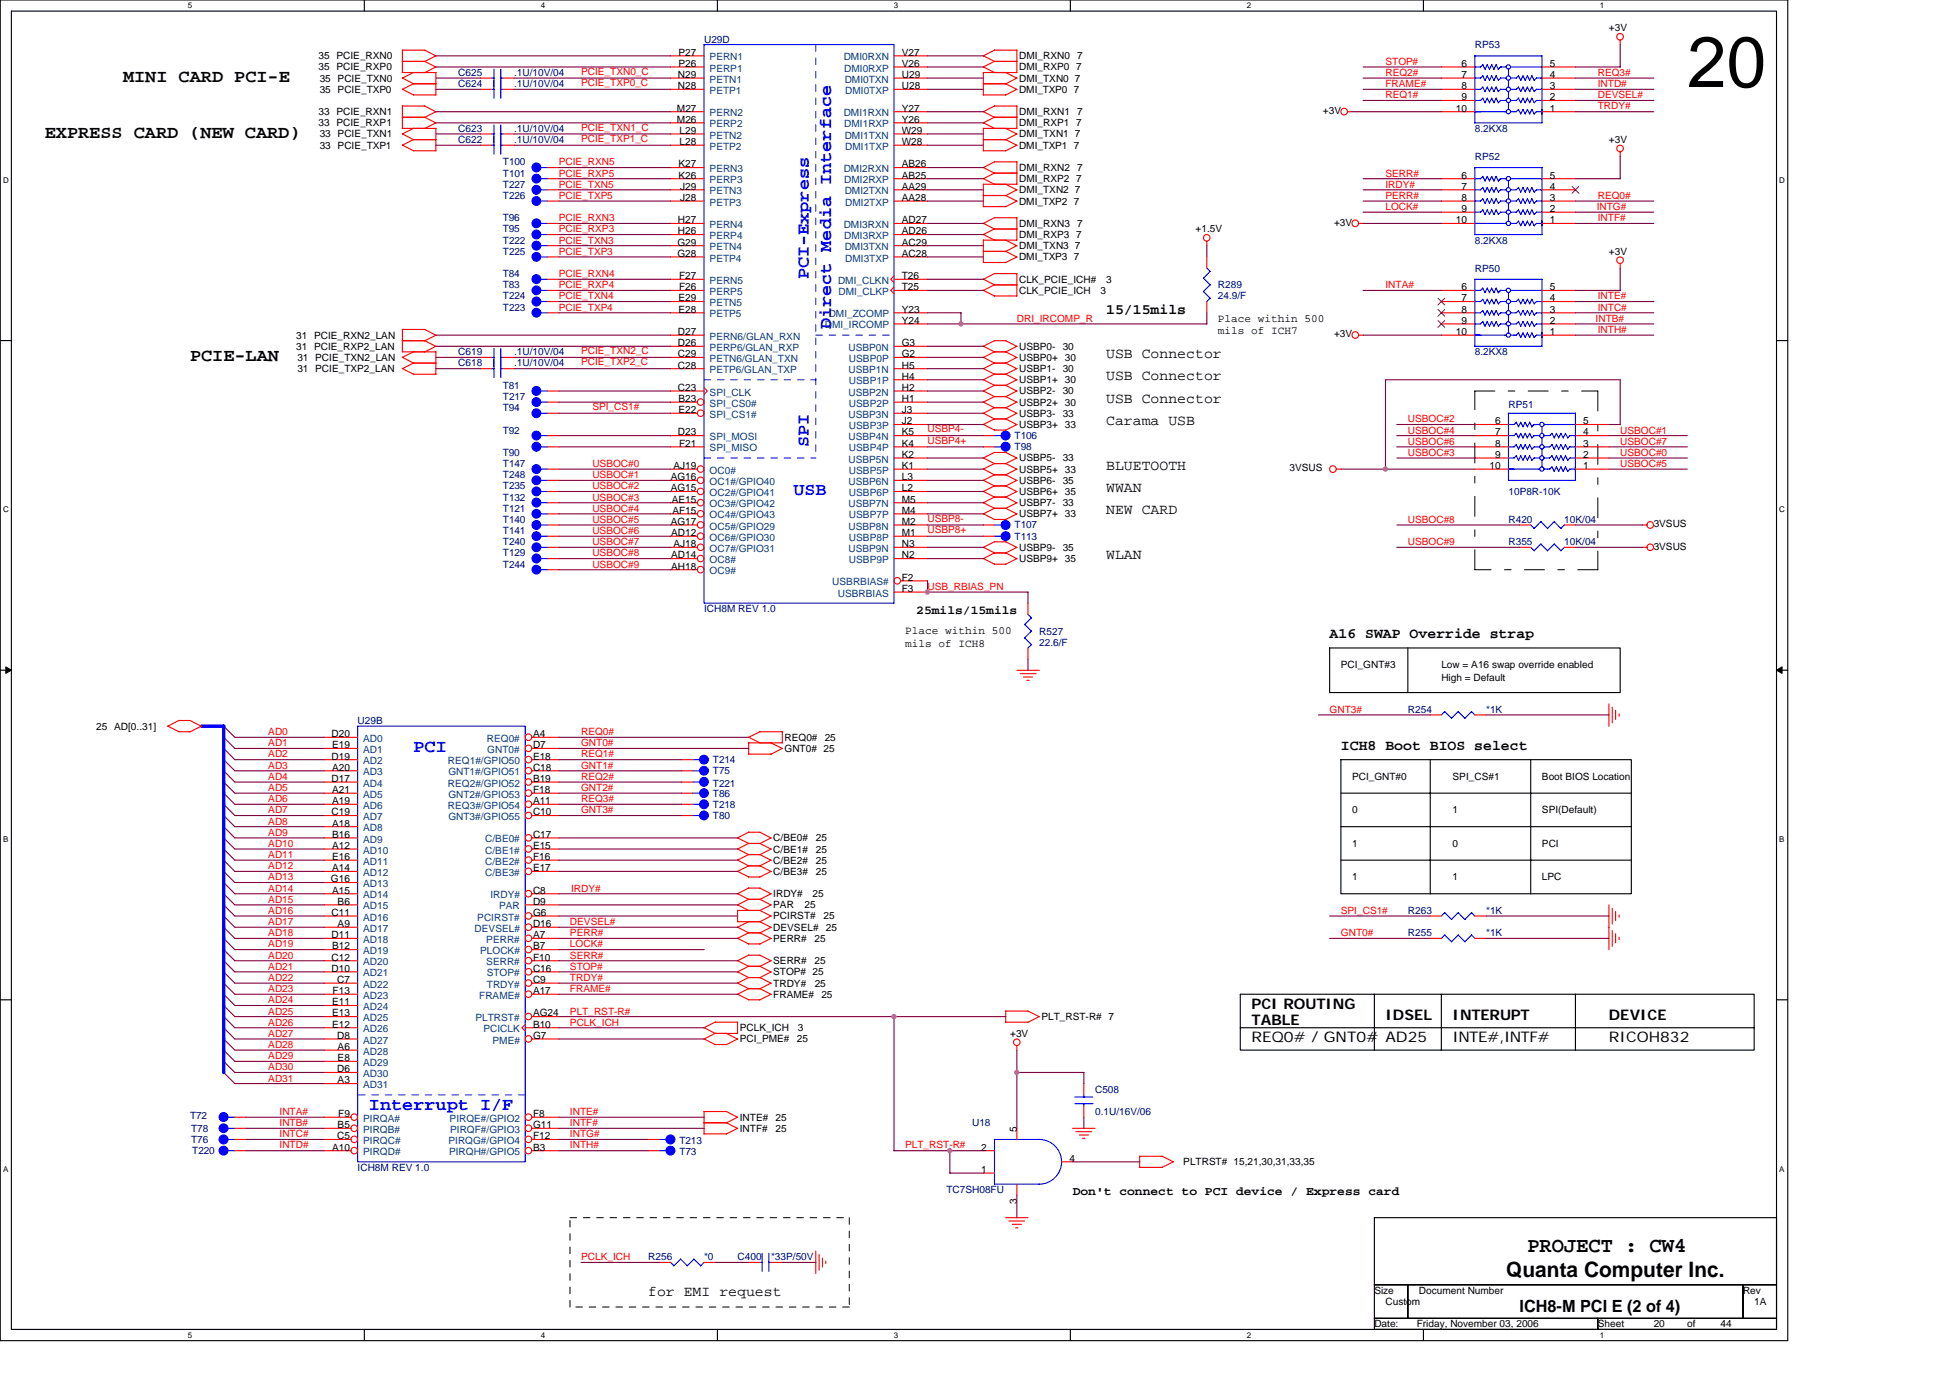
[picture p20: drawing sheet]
<svg xmlns="http://www.w3.org/2000/svg" width="297mm" height="210mm" viewBox="0 0 297 210" stroke-linecap="round" stroke-linejoin="round" font-family="sans-serif">
<defs><g id="words">
<text font-size="10.9" x="257" y="13.3">20</text>
<g font-size="3.2">
<text x="232.7" y="190.7">PROJECT : CW4</text>
<text x="229.4" y="194.5">Quanta Computer Inc.</text>
</g>
<g font-size="2.7">
<text x="18.8" y="12.5">MINI CARD PCI-E</text>
<text x="6.8" y="21">EXPRESS CARD (NEW CARD)</text>
<text x="29" y="55">PCIE-LAN</text>
</g>
<g font-size="2.7" fill="#00f">
<text x="123.2" y="42.5" transform="rotate(-90 123.2 42.5)">PCI-Express</text>
<text x="126.6" y="50.2" transform="rotate(-90 126.6 50.2)">Direct Media Interface</text>
<text x="123.2" y="68.1" transform="rotate(-90 123.2 68.1)">SPI</text>
<text x="120.9" y="75.5">USB</text>
<text x="63" y="114.6">PCI</text>
<text x="56.2" y="169.1">Interrupt I/F</text>
</g>
<text font-size="2.6" x="231.5" y="199.8">ICH8-M PCI E (2 of 4)</text>
<g font-size="2.2">
<text x="168.5" y="47.8">15/15mils</text>
<text x="168.5" y="54.5">USB Connector</text>
<text x="168.5" y="57.9">USB Connector</text>
<text x="168.5" y="64.7">Carama USB</text>
<text x="168.5" y="61.3">USB Connector</text>
<text x="168.5" y="71.5">BLUETOOTH</text>
<text x="168.5" y="75">WWAN</text>
<text x="168.5" y="78.4">NEW CARD</text>
<text x="168.5" y="85.2">WLAN</text>
<text x="202.5" y="97.2">A16 SWAP Override strap</text>
<text x="204.3" y="114.2">ICH8 Boot BIOS select</text>
<text x="190.6" y="153.7">PCI ROUTING</text>
<text x="211" y="155.4">IDSEL</text>
<text x="221.3" y="155.4">INTERUPT</text>
<text x="245.1" y="155.4">DEVICE</text>
<text x="190.6" y="156.1">TABLE</text>
<text x="190.6" y="158.8">REQ0# / GNT0#</text>
<text x="211" y="158.8">AD25</text>
<text x="221.3" y="158.8">INTE#,INTF#</text>
<text x="245.1" y="158.8">RICOH832</text>
<text x="98.7" y="197.5">for EMI request</text>
</g>
<g font-size="1.9">
<text x="139.6" y="93.5">25mils/15mils</text>
<text x="163.4" y="182">Don't connect to PCI device / Express card</text>
</g>
<g font-size="1.7">
<text x="185.5" y="49">Place within 500</text>
<text x="185.5" y="50.9">mils of ICH7</text>
<text x="137.9" y="96.6">Place within 500</text>
<text x="137.9" y="98.6">mils of ICH8</text>
</g>
<g font-size="1.5">
<text x="245.1" y="4.8">+3V</text>
<text x="48.5" y="9">35 PCIE_RXN0</text>
<text x="48.5" y="10.7">35 PCIE_RXP0</text>
<text x="103.3" y="11.9">N29</text>
<text x="103.4" y="8.5">P27</text>
<text x="103.4" y="10.2">P26</text>
<text x="137.4" y="8.5">V27</text>
<text x="137.4" y="10.2">V26</text>
<text x="137.4" y="11.9">U29</text>
<text x="155.2" y="9">DMI_RXN0</text>
<text x="155.2" y="10.7">DMI_RXP0 7</text>
<text x="164.1" y="9">7</text>
<text x="222.6" y="11.9">7</text>
<text x="222.6" y="10.2">6</text>
<text x="236.1" y="11.9">4</text>
<text x="236.1" y="10.2">5</text>
<text x="48.5" y="17.5">33 PCIE_RXN1</text>
<text x="48.7" y="12.4">35 PCIE_TXN0</text>
<text x="48.7" y="14.1">35 PCIE_TXP0</text>
<text x="103.1" y="17">M27</text>
<text x="103.3" y="13.6">N28</text>
<text x="137.4" y="13.6">U28</text>
<text x="137.4" y="17">Y27</text>
<text x="155.2" y="17.5">DMI_RXN1</text>
<text x="155.2" y="12.4">DMI_TXN0 7</text>
<text x="155.2" y="14.1">DMI_TXP0 7</text>
<text x="164.1" y="17.5">7</text>
<text x="201.5" y="17.4">+3V</text>
<text x="221.8" y="17">10</text>
<text x="222.6" y="15.3">9</text>
<text x="222.6" y="13.6">8</text>
<text x="236.1" y="17">1</text>
<text x="236.1" y="15.3">2</text>
<text x="236.1" y="13.6">3</text>
<text x="48.5" y="19.2">33 PCIE_RXP1</text>
<text x="48.7" y="20.9">33 PCIE_TXN1</text>
<text x="48.7" y="22.6">33 PCIE_TXP1</text>
<text x="103.1" y="18.7">M26</text>
<text x="103.5" y="20.4">L29</text>
<text x="103.5" y="22.1">L28</text>
<text x="137.4" y="18.7">Y26</text>
<text x="137.4" y="20.4">W29</text>
<text x="137.4" y="22.1">W28</text>
<text x="155.2" y="19.2">DMI_RXP1 7</text>
<text x="155.2" y="20.9">DMI_TXN1 7</text>
<text x="155.2" y="22.6">DMI_TXP1 7</text>
<text x="245.1" y="21.8">+3V</text>
<text x="103.4" y="25.5">K27</text>
<text x="103.4" y="27.2">K26</text>
<text x="103.6" y="28.9">J29</text>
<text x="137.4" y="25.5">AB26</text>
<text x="137.4" y="27.2">AB25</text>
<text x="137.4" y="28.9">AA29</text>
<text x="155.2" y="26">DMI_RXN2</text>
<text x="155.2" y="27.7">DMI_RXP2 7</text>
<text x="155.2" y="29.4">DMI_TXN2 7</text>
<text x="164.1" y="26">7</text>
<text x="222.6" y="28.9">7</text>
<text x="222.6" y="27.2">6</text>
<text x="236.1" y="28.9">4</text>
<text x="236.1" y="27.2">5</text>
<text x="103.3" y="34">H27</text>
<text x="103.3" y="35.7">H26</text>
<text x="103.6" y="30.6">J28</text>
<text x="137.4" y="30.6">AA28</text>
<text x="137.4" y="34">AD27</text>
<text x="137.4" y="35.7">AD26</text>
<text x="155.2" y="34.5">DMI_RXN3</text>
<text x="155.2" y="31.2">DMI_TXP2 7</text>
<text x="164.1" y="34.5">7</text>
<text x="182.1" y="35.4">+1.5V</text>
<text x="203.2" y="34.4">+3V</text>
<text x="221.8" y="34">10</text>
<text x="222.6" y="32.3">9</text>
<text x="222.6" y="30.6">8</text>
<text x="236.1" y="34">1</text>
<text x="236.1" y="32.3">2</text>
<text x="236.1" y="30.6">3</text>
<text x="103.2" y="37.4">G29</text>
<text x="103.2" y="39.1">G28</text>
<text x="137.4" y="37.4">AC29</text>
<text x="137.4" y="39.1">AC28</text>
<text x="155.2" y="36.3">DMI_RXP3 7</text>
<text x="155.2" y="38">DMI_TXN3 7</text>
<text x="155.2" y="39.7">DMI_TXP3 7</text>
<text x="245.1" y="38.8">+3V</text>
<text x="103.4" y="45.9">E29</text>
<text x="103.4" y="47.6">E28</text>
<text x="103.4" y="42.5">F27</text>
<text x="103.4" y="44.2">F26</text>
<text x="137.4" y="42.5">T26</text>
<text x="137.4" y="44.2">T25</text>
<text x="137.4" y="47.6">Y23</text>
<text x="155.2" y="43.1">CLK_PCIE_ICH#</text>
<text x="155.2" y="44.8">CLK_PCIE_ICH</text>
<text x="167.7" y="44.8">3</text>
<text x="168.5" y="43.1">3</text>
<text x="222.6" y="47.6">8</text>
<text x="222.6" y="45.9">7</text>
<text x="222.6" y="44.2">6</text>
<text x="236.1" y="47.6">3</text>
<text x="236.1" y="45.9">4</text>
<text x="236.1" y="44.2">5</text>
<text x="45.1" y="51.6">31 PCIE_RXN2_LAN</text>
<text x="45.1" y="53.3">31 PCIE_RXP2_LAN</text>
<text x="103.3" y="51">D27</text>
<text x="103.3" y="52.7">D26</text>
<text x="137.4" y="49.3">Y24</text>
<text x="137.4" y="52.7">G3</text>
<text x="155.2" y="53.3">USBP0-</text>
<text x="161.9" y="53.3">30</text>
<text x="203.2" y="51.4">+3V</text>
<text x="221.8" y="51">10</text>
<text x="222.6" y="49.3">9</text>
<text x="236.1" y="51">1</text>
<text x="236.1" y="49.3">2</text>
<text x="45.3" y="56.7">31 PCIE_TXP2_LAN</text>
<text x="45.3" y="55">31 PCIE_TXN2_LAN</text>
<text x="103.3" y="54.4">C29</text>
<text x="103.3" y="56.1">C28</text>
<text x="103.3" y="59.5">C23</text>
<text x="137.4" y="54.4">G2</text>
<text x="137.4" y="56.1">H5</text>
<text x="137.4" y="57.8">H4</text>
<text x="137.4" y="59.5">H2</text>
<text x="155.2" y="56.7">USBP1-</text>
<text x="155.2" y="55">USBP0+ 30</text>
<text x="155.2" y="58.4">USBP1+ 30</text>
<text x="161.9" y="56.7">30</text>
<text x="103.4" y="61.2">B23</text>
<text x="103.4" y="62.9">E22</text>
<text x="137.4" y="61.2">H1</text>
<text x="137.4" y="62.9">J3</text>
<text x="137.4" y="64.6">J2</text>
<text x="155.2" y="60.1">USBP2-</text>
<text x="155.2" y="61.8">USBP2+ 30</text>
<text x="155.2" y="63.5">USBP3-</text>
<text x="155.2" y="65.2">USBP3+ 33</text>
<text x="161.9" y="60.1">30</text>
<text x="161.9" y="63.5">33</text>
<text x="227.7" y="64.6">6</text>
<text x="241.2" y="64.6">5</text>
<text x="102.6" y="71.4">AJ19</text>
<text x="103.3" y="66.3">D23</text>
<text x="103.4" y="68.1">F21</text>
<text x="137.4" y="66.3">K5</text>
<text x="137.4" y="68.1">K4</text>
<text x="137.4" y="69.7">K2</text>
<text x="137.4" y="71.4">K1</text>
<text x="155.2" y="70.3">USBP5-</text>
<text x="155.2" y="72">USBP5+ 33</text>
<text x="161.9" y="70.3">33</text>
<text x="196.4" y="71.8">3VSUS</text>
<text x="226.9" y="71.4">10</text>
<text x="227.7" y="69.7">9</text>
<text x="227.7" y="68.1">8</text>
<text x="227.7" y="66.3">7</text>
<text x="241.2" y="71.4">1</text>
<text x="241.2" y="69.7">2</text>
<text x="241.2" y="68.1">3</text>
<text x="241.2" y="66.3">4</text>
<text x="102.2" y="73.2">AG16</text>
<text x="102.2" y="74.8">AG15</text>
<text x="102.3" y="76.6">AE15</text>
<text x="137.4" y="73.2">L3</text>
<text x="137.4" y="74.8">L2</text>
<text x="137.4" y="76.6">M5</text>
<text x="155.2" y="73.7">USBP6-</text>
<text x="155.2" y="77.1">USBP7-</text>
<text x="155.2" y="75.4">USBP6+ 35</text>
<text x="161.9" y="73.7">35</text>
<text x="161.9" y="77.1">33</text>
<text x="102.2" y="79.9">AG17</text>
<text x="102.3" y="81.7">AD12</text>
<text x="102.4" y="78.3">AF15</text>
<text x="102.6" y="83.4">AJ18</text>
<text x="137.4" y="78.3">M4</text>
<text x="137.4" y="81.7">M1</text>
<text x="137.4" y="79.9">M2</text>
<text x="137.4" y="83.4">N3</text>
<text x="155.2" y="78.8">USBP7+ 33</text>
<text x="155.2" y="83.9">USBP9-</text>
<text x="161.9" y="83.9">35</text>
<text x="251.9" y="83.7">3VSUS</text>
<text x="251.9" y="80.3">3VSUS</text>
<text x="102.3" y="85.1">AD14</text>
<text x="102.3" y="86.8">AH18</text>
<text x="137.4" y="88.5">F2</text>
<text x="137.4" y="85.1">N2</text>
<text x="155.2" y="85.6">USBP9+ 35</text>
<text x="137.4" y="90.2">F3</text>
<text x="204.3" y="101.8">PCI_GNT#3</text>
<text x="219.6" y="101.8">Low = A16 swap override enabled</text>
<text x="219.6" y="103.8">High = Default</text>
<text x="14.7" y="111.1">25 AD[0..31]</text>
<text x="50.5" y="112.3">D20</text>
<text x="50.6" y="114">E19</text>
<text x="81.2" y="112.3">A4</text>
<text x="81.2" y="114">D7</text>
<text x="119.5" y="112.8">REQ0#</text>
<text x="125.6" y="112.8">25</text>
<text x="50.5" y="115.7">D19</text>
<text x="50.5" y="119.1">D17</text>
<text x="50.6" y="117.4">A20</text>
<text x="81.2" y="115.7">E18</text>
<text x="81.2" y="117.4">C18</text>
<text x="81.2" y="119.1">B19</text>
<text x="119.5" y="114.5">GNT0# 25</text>
<text x="205.9" y="118.8">PCI_GNT#0</text>
<text x="221.3" y="118.8">SPI_CS#1</text>
<text x="234.9" y="118.8">Boot BIOS Location</text>
<text x="50.5" y="124.2">C19</text>
<text x="50.6" y="120.8">A21</text>
<text x="50.6" y="122.5">A19</text>
<text x="50.6" y="125.9">A18</text>
<text x="81.2" y="120.8">F18</text>
<text x="81.2" y="122.5">A11</text>
<text x="81.2" y="124.2">C10</text>
<text x="205.9" y="123.9">0</text>
<text x="221.3" y="123.9">1</text>
<text x="234.9" y="123.9">SPI(Default)</text>
<text x="50.6" y="127.6">B16</text>
<text x="50.6" y="129.3">A12</text>
<text x="50.6" y="131">E16</text>
<text x="81.2" y="127.6">C17</text>
<text x="81.2" y="129.3">E15</text>
<text x="81.2" y="131">F16</text>
<text x="117.8" y="128.1">C/BE0#</text>
<text x="117.8" y="129.9">C/BE1#</text>
<text x="117.8" y="131.6">C/BE2#</text>
<text x="124.3" y="128.1">25</text>
<text x="124.3" y="129.9">25</text>
<text x="124.3" y="131.6">25</text>
<text x="205.9" y="129">1</text>
<text x="221.3" y="129">0</text>
<text x="234.9" y="129">PCI</text>
<text x="50.4" y="134.4">G16</text>
<text x="50.6" y="132.7">A14</text>
<text x="50.6" y="136.1">A15</text>
<text x="51.4" y="137.8">B6</text>
<text x="81.2" y="132.7">E17</text>
<text x="81.2" y="136.1">C8</text>
<text x="81.2" y="137.8">D9</text>
<text x="117.8" y="133.3">C/BE3#</text>
<text x="117.8" y="136.7">IRDY#</text>
<text x="123.8" y="136.7">25</text>
<text x="124.3" y="133.3">25</text>
<text x="205.9" y="134.1">1</text>
<text x="221.3" y="134.1">1</text>
<text x="234.9" y="134.1">LPC</text>
<text x="50.5" y="139.5">C11</text>
<text x="50.5" y="142.9">D11</text>
<text x="51.4" y="141.2">A9</text>
<text x="81.2" y="139.5">G6</text>
<text x="81.2" y="141.2">D16</text>
<text x="81.2" y="142.9">A7</text>
<text x="117.8" y="138.4">PAR</text>
<text x="117.8" y="140.1">PCIRST#</text>
<text x="117.8" y="141.8">DEVSEL#</text>
<text x="117.8" y="143.5">PERR#</text>
<text x="122.6" y="138.4">25</text>
<text x="124.1" y="143.5">25</text>
<text x="125.5" y="140.1">25</text>
<text x="125.8" y="141.8">25</text>
<text x="50.5" y="146.3">C12</text>
<text x="50.5" y="148">D10</text>
<text x="50.6" y="144.6">B12</text>
<text x="51.3" y="149.7">C7</text>
<text x="81.2" y="144.6">B7</text>
<text x="81.2" y="146.3">F10</text>
<text x="81.2" y="148">C16</text>
<text x="81.2" y="149.7">C9</text>
<text x="117.8" y="146.9">SERR#</text>
<text x="117.8" y="148.6">STOP# 25</text>
<text x="124.1" y="146.9">25</text>
<text x="50.6" y="153.1">E11</text>
<text x="50.6" y="154.8">E13</text>
<text x="50.7" y="151.4">F13</text>
<text x="81.2" y="151.4">A17</text>
<text x="81.2" y="154.8">AG24</text>
<text x="117.8" y="150.3">TRDY#</text>
<text x="117.8" y="152">FRAME#</text>
<text x="124.1" y="150.3">25</text>
<text x="125.1" y="152">25</text>
<text x="158.6" y="155.4">PLT_RST-R# 7</text>
<text x="50.6" y="156.5">E12</text>
<text x="51.3" y="158.2">D8</text>
<text x="51.4" y="159.9">A6</text>
<text x="51.4" y="161.6">E8</text>
<text x="81.2" y="156.5">B10</text>
<text x="81.2" y="158.2">G7</text>
<text x="112.7" y="158.8">PCI_PME#</text>
<text x="112.7" y="157.1">PCLK_ICH</text>
<text x="121.4" y="158.8">25</text>
<text x="121.5" y="157.1">3</text>
<text x="153.9" y="157.9">+3V</text>
<text x="51.3" y="163.3">D6</text>
<text x="51.4" y="165">A3</text>
<text x="51.3" y="173.5">C5</text>
<text x="51.4" y="171.9">B5</text>
<text x="51.5" y="170.2">F9</text>
<text x="81.2" y="173.5">F12</text>
<text x="81.2" y="171.9">G11</text>
<text x="81.2" y="170.2">F8</text>
<text x="112.7" y="170.7">INTE#</text>
<text x="112.7" y="172.4">INTF#</text>
<text x="118.1" y="170.7">25</text>
<text x="118.1" y="172.4">25</text>
<text x="154.9" y="172.4" transform="rotate(-90 154.9 172.4)">5</text>
<text x="50.6" y="175.3">A10</text>
<text x="81.2" y="175.3">B3</text>
<text x="149.5" y="175.3">2</text>
<text x="149.5" y="178.7">1</text>
<text x="162.9" y="177">4</text>
<text x="180.3" y="177.5">PLTRST# 15,21,30,31,33,35</text>
<text x="154.9" y="183.3" transform="rotate(-90 154.9 183.3)">3</text>
<text x="209.4" y="197.1">Size</text>
<text x="216.2" y="197.1">Document Number</text>
<text x="265.5" y="197.1">Rev</text>
<text x="209.4" y="202.2">Date:</text>
<text x="211" y="198.8">Custom</text>
<text x="215.8" y="202.2">Friday, November 03, 2006</text>
<text x="243.4" y="202.2">Sheet</text>
<text x="251.9" y="202.2">20</text>
<text x="257" y="202.2">of</text>
<text x="262.1" y="202.2">44</text>
<text x="267.2" y="198.8">1A</text>
</g>
<g font-size="1.5" fill="#000080">
<text x="69.8" y="11.6">C625</text>
<text x="78.3" y="11.6">.1U/10V/04</text>
<text x="107.2" y="6.5">U29D</text>
<text x="224.7" y="7.3">RP53</text>
<text x="69.8" y="13.3">C624</text>
<text x="78.3" y="13.3">.1U/10V/04</text>
<text x="69.8" y="20.1">C623</text>
<text x="69.8" y="21.8">C622</text>
<text x="78.3" y="20.1">.1U/10V/04</text>
<text x="78.3" y="21.8">.1U/10V/04</text>
<text x="224.7" y="20.1">8.2KX8</text>
<text x="76.6" y="28.6">T227</text>
<text x="76.6" y="25.2">T100</text>
<text x="76.6" y="26.9">T101</text>
<text x="224.7" y="24.3">RP52</text>
<text x="76.6" y="33.7">T96</text>
<text x="76.6" y="35.4">T95</text>
<text x="76.6" y="30.3">T226</text>
<text x="76.6" y="37.1">T222</text>
<text x="76.6" y="38.8">T225</text>
<text x="224.7" y="37.1">8.2KX8</text>
<text x="224.7" y="41.4">RP50</text>
<text x="76.6" y="43.9">T83</text>
<text x="76.6" y="47.3">T223</text>
<text x="76.6" y="45.6">T224</text>
<text x="76.6" y="42.2">T84</text>
<text x="185.5" y="43.9">R289</text>
<text x="185.5" y="45.6">24.9/F</text>
<text x="69.8" y="54.1">C619</text>
<text x="69.8" y="55.8">C618</text>
<text x="76.6" y="59.2">T81</text>
<text x="78.3" y="54.1">.1U/10V/04</text>
<text x="78.3" y="55.8">.1U/10V/04</text>
<text x="224.7" y="54.1">8.2KX8</text>
<text x="76.6" y="60.9">T217</text>
<text x="76.6" y="62.6">T94</text>
<text x="229.8" y="62.1">RP51</text>
<text x="76.6" y="69.4">T90</text>
<text x="76.6" y="71.1">T147</text>
<text x="76.6" y="66">T92</text>
<text x="154.6" y="66.9">T106</text>
<text x="154.6" y="68.6">T98</text>
<text x="76.6" y="74.5">T235</text>
<text x="76.6" y="72.8">T248</text>
<text x="76.6" y="78">T121</text>
<text x="76.6" y="76.2">T132</text>
<text x="229.8" y="75.4">10P8R-10K</text>
<text x="76.6" y="79.7">T140</text>
<text x="76.6" y="83.1">T240</text>
<text x="76.6" y="81.3">T141</text>
<text x="154.6" y="80.5">T107</text>
<text x="154.6" y="82.2">T113</text>
<text x="229.8" y="83.1">R355</text>
<text x="229.8" y="79.7">R420</text>
<text x="238.3" y="83.1">10K/04</text>
<text x="238.3" y="79.7">10K/04</text>
<text x="76.6" y="84.8">T129</text>
<text x="76.6" y="86.5">T244</text>
<text x="107.2" y="93.3">ICH8M REV 1.0</text>
<text x="158.3" y="96.7">R527</text>
<text x="158.3" y="98.4">22.6/F</text>
<text x="54.5" y="110.3">U29B</text>
<text x="214.5" y="108.6">R254</text>
<text x="226.4" y="108.6">*1K</text>
<text x="108.6" y="119.8">T221</text>
<text x="108.6" y="116.2">T214</text>
<text x="108.6" y="117.9">T75</text>
<text x="108.6" y="124.8">T80</text>
<text x="108.6" y="123">T218</text>
<text x="108.6" y="121.3">T86</text>
<text x="214.5" y="142.6">R255</text>
<text x="214.5" y="139.2">R263</text>
<text x="226.4" y="142.6">*1K</text>
<text x="226.4" y="139.2">*1K</text>
<text x="166.8" y="166.4">C508</text>
<text x="29" y="170.5">T72</text>
<text x="29.1" y="172.4">T78</text>
<text x="148.1" y="171.6">U18</text>
<text x="166.8" y="169.8">0.1U/16V/06</text>
<text x="29.1" y="174.1">T76</text>
<text x="29.3" y="175.8">T220</text>
<text x="54.5" y="178.4">ICH8M REV 1.0</text>
<text x="103.5" y="174.3">T213</text>
<text x="103.5" y="176">T73</text>
<text x="144.2" y="181.8">TC7SH08FU</text>
<text x="98.7" y="192">R256</text>
<text x="107.2" y="192">*0</text>
<text x="112.3" y="192">C400</text>
<text x="117.4" y="192">*33P/50V</text>
</g>
<g font-size="1.5" fill="#f00">
<text x="88.5" y="11.4">PCIE_TXN0_C</text>
<text x="211" y="9.9">STOP#</text>
<text x="211" y="11.6">REQ2#</text>
<text x="243.4" y="11.6">REQ3#</text>
<text x="88.5" y="13.1">PCIE_TXP0_C</text>
<text x="211" y="13.3">FRAME#</text>
<text x="211" y="15">REQ1#</text>
<text x="243.4" y="15">DEVSEL#</text>
<text x="243.4" y="16.7">TRDY#</text>
<text x="243.4" y="13.3">INTD#</text>
<text x="88.5" y="19.9">PCIE_TXN1_C</text>
<text x="88.5" y="21.6">PCIE_TXP1_C</text>
<text x="85.1" y="26.9">PCIE_RXP5</text>
<text x="85.1" y="28.6">PCIE_TXN5</text>
<text x="85.1" y="25.2">PCIE_RXN5</text>
<text x="211" y="28.6">IRDY#</text>
<text x="211" y="26.9">SERR#</text>
<text x="85.1" y="30.3">PCIE_TXP5</text>
<text x="85.1" y="35.4">PCIE_RXP3</text>
<text x="85.1" y="33.7">PCIE_RXN3</text>
<text x="211" y="30.3">PERR#</text>
<text x="211" y="32">LOCK#</text>
<text x="243.2" y="32">INTG#</text>
<text x="243.4" y="33.7">INTF#</text>
<text x="243.4" y="30.3">REQ0#</text>
<text x="85.1" y="37.1">PCIE_TXN3</text>
<text x="85.1" y="38.8">PCIE_TXP3</text>
<text x="85.1" y="45.6">PCIE_TXN4</text>
<text x="85.1" y="43.9">PCIE_RXP4</text>
<text x="85.1" y="42.2">PCIE_RXN4</text>
<text x="85.1" y="47.3">PCIE_TXP4</text>
<text x="211" y="43.9">INTA#</text>
<text x="243.4" y="45.6">INTE#</text>
<text x="243.4" y="47.3">INTC#</text>
<text x="88.5" y="54">PCIE_TXN2_C</text>
<text x="154.9" y="49">DRI_IRCOMP_R</text>
<text x="243.1" y="49">INTB#</text>
<text x="243.4" y="50.7">INTH#</text>
<text x="88.5" y="55.6">PCIE_TXP2_C</text>
<text x="90.2" y="62.5">SPI_CS1#</text>
<text x="141.3" y="65.9">USBP4-</text>
<text x="214.5" y="64.3">USBOC#2</text>
<text x="90.2" y="71.1">USBOC#0</text>
<text x="141.3" y="67.6">USBP4+</text>
<text x="214.5" y="66">USBOC#4</text>
<text x="214.5" y="67.7">USBOC#6</text>
<text x="214.5" y="69.4">USBOC#3</text>
<text x="246.8" y="69.4">USBOC#0</text>
<text x="246.8" y="67.7">USBOC#7</text>
<text x="246.8" y="66">USBOC#1</text>
<text x="246.8" y="71.1">USBOC#5</text>
<text x="90.2" y="76.2">USBOC#3</text>
<text x="90.2" y="74.5">USBOC#2</text>
<text x="90.2" y="78">USBOC#4</text>
<text x="90.2" y="72.8">USBOC#1</text>
<text x="90.2" y="79.7">USBOC#5</text>
<text x="90.2" y="83.1">USBOC#7</text>
<text x="90.2" y="81.3">USBOC#6</text>
<text x="141.3" y="79.5">USBP8-</text>
<text x="141.3" y="81.2">USBP8+</text>
<text x="214.5" y="79.6">USBOC#8</text>
<text x="214.5" y="83.1">USBOC#9</text>
<text x="90.2" y="84.8">USBOC#8</text>
<text x="90.2" y="86.5">USBOC#9</text>
<text x="141.3" y="89.9">USB_RBIAS_PN</text>
<text x="40.9" y="112">AD0</text>
<text x="40.9" y="113.7">AD1</text>
<text x="88.5" y="112">REQ0#</text>
<text x="88.5" y="113.7">GNT0#</text>
<text x="202.5" y="108.6">GNT3#</text>
<text x="40.9" y="115.4">AD2</text>
<text x="40.9" y="117.1">AD3</text>
<text x="40.9" y="118.8">AD4</text>
<text x="88.5" y="118.8">REQ2#</text>
<text x="88.5" y="115.4">REQ1#</text>
<text x="88.5" y="117.1">GNT1#</text>
<text x="40.9" y="120.5">AD5</text>
<text x="40.9" y="122.2">AD6</text>
<text x="40.9" y="123.9">AD7</text>
<text x="40.9" y="125.6">AD8</text>
<text x="88.5" y="122.2">REQ3#</text>
<text x="88.5" y="123.9">GNT3#</text>
<text x="88.5" y="120.5">GNT2#</text>
<text x="40.9" y="127.3">AD9</text>
<text x="40.9" y="129">AD10</text>
<text x="40.9" y="130.7">AD11</text>
<text x="40.9" y="132.4">AD12</text>
<text x="40.9" y="134.1">AD13</text>
<text x="40.9" y="135.8">AD14</text>
<text x="40.9" y="137.5">AD15</text>
<text x="87" y="135.8">IRDY#</text>
<text x="40.9" y="139.2">AD16</text>
<text x="40.9" y="140.9">AD17</text>
<text x="40.9" y="142.6">AD18</text>
<text x="86.8" y="142.6">PERR#</text>
<text x="86.8" y="140.9">DEVSEL#</text>
<text x="204.3" y="142.6">GNT0#</text>
<text x="204.3" y="139.2">SPI_CS1#</text>
<text x="40.9" y="144.3">AD19</text>
<text x="40.9" y="146">AD20</text>
<text x="40.9" y="147.7">AD21</text>
<text x="40.9" y="149.4">AD22</text>
<text x="86.8" y="146">SERR#</text>
<text x="86.8" y="149.4">TRDY#</text>
<text x="86.8" y="144.3">LOCK#</text>
<text x="86.8" y="147.7">STOP#</text>
<text x="40.9" y="151.1">AD23</text>
<text x="40.9" y="152.8">AD24</text>
<text x="40.9" y="154.5">AD25</text>
<text x="86.8" y="154.5">PLT_RST-R#</text>
<text x="86.8" y="151.1">FRAME#</text>
<text x="40.9" y="156.2">AD26</text>
<text x="40.9" y="157.9">AD27</text>
<text x="40.9" y="159.6">AD28</text>
<text x="40.9" y="161.3">AD29</text>
<text x="86.8" y="156.2">PCLK_ICH</text>
<text x="40.9" y="164.7">AD31</text>
<text x="40.9" y="163">AD30</text>
<text x="42.6" y="173.2">INTC#</text>
<text x="42.6" y="171.6">INTB#</text>
<text x="42.6" y="169.8">INTA#</text>
<text x="86.8" y="173.2">INTG#</text>
<text x="86.8" y="171.6">INTF#</text>
<text x="86.8" y="169.8">INTE#</text>
<text x="42.6" y="174.9">INTD#</text>
<text x="86.8" y="174.9">INTH#</text>
<text x="137.9" y="174.9">PLT_RST-R#</text>
<text x="88.5" y="192">PCLK_ICH</text>
</g>
<g font-size="1.5" fill="#004080">
<text x="108.1" y="9.2">PERN1</text>
<text x="108.1" y="10.9">PERP1</text>
<text x="128.5" y="9.2">DMI0RXN</text>
<text x="128.6" y="10.9">DMI0RXP</text>
<text x="108.1" y="12.6">PETN1</text>
<text x="108.1" y="14.3">PETP1</text>
<text x="108.1" y="17.7">PERN2</text>
<text x="128.5" y="17.7">DMI1RXN</text>
<text x="128.7" y="12.6">DMI0TXN</text>
<text x="128.8" y="14.3">DMI0TXP</text>
<text x="108.1" y="19.4">PERP2</text>
<text x="108.1" y="21.1">PETN2</text>
<text x="108.1" y="22.8">PETP2</text>
<text x="128.6" y="19.4">DMI1RXP</text>
<text x="128.7" y="21.1">DMI1TXN</text>
<text x="128.8" y="22.8">DMI1TXP</text>
<text x="108.1" y="26.2">PERN3</text>
<text x="108.1" y="27.9">PERP3</text>
<text x="108.1" y="29.6">PETN3</text>
<text x="128.5" y="26.2">DMI2RXN</text>
<text x="128.6" y="27.9">DMI2RXP</text>
<text x="128.7" y="29.6">DMI2TXN</text>
<text x="108.1" y="31.3">PETP3</text>
<text x="108.1" y="34.7">PERN4</text>
<text x="128.5" y="34.7">DMI3RXN</text>
<text x="128.8" y="31.3">DMI2TXP</text>
<text x="108.1" y="36.4">PERP4</text>
<text x="108.1" y="38.1">PETN4</text>
<text x="108.1" y="39.8">PETP4</text>
<text x="128.6" y="36.4">DMI3RXP</text>
<text x="128.7" y="38.1">DMI3TXN</text>
<text x="128.8" y="39.8">DMI3TXP</text>
<text x="108.1" y="43.2">PERN5</text>
<text x="108.1" y="44.9">PERP5</text>
<text x="108.1" y="46.6">PETN5</text>
<text x="127.7" y="43.2">DMI_CLKN</text>
<text x="127.7" y="44.9">DMI_CLKP</text>
<text x="108.1" y="48.3">PETP5</text>
<text x="108.1" y="51.8">PERN6/GLAN_RXN</text>
<text x="108.1" y="53.4">PERP6/GLAN_RXP</text>
<text x="125.6" y="50">DMI_IRCOMP</text>
<text x="126.2" y="48.3">DMI_ZCOMP</text>
<text x="129.2" y="53.4">USBP0N</text>
<text x="108.1" y="55.1">PETN6/GLAN_TXN</text>
<text x="108.1" y="56.9">PETP6/GLAN_TXP</text>
<text x="129.2" y="56.9">USBP1N</text>
<text x="129.3" y="55.1">USBP0P</text>
<text x="129.3" y="58.5">USBP1P</text>
<text x="108.1" y="60.3">SPI_CLK</text>
<text x="108.1" y="62">SPI_CS0#</text>
<text x="108.1" y="63.6">SPI_CS1#</text>
<text x="129.2" y="60.3">USBP2N</text>
<text x="129.2" y="63.6">USBP3N</text>
<text x="129.3" y="62">USBP2P</text>
<text x="129.3" y="65.4">USBP3P</text>
<text x="108.1" y="67.1">SPI_MOSI</text>
<text x="108.1" y="68.8">SPI_MISO</text>
<text x="129.2" y="67.1">USBP4N</text>
<text x="129.2" y="70.5">USBP5N</text>
<text x="129.3" y="68.8">USBP4P</text>
<text x="108.1" y="72.2">OC0#</text>
<text x="108.1" y="73.9">OC1#/GPIO40</text>
<text x="108.1" y="75.6">OC2#/GPIO41</text>
<text x="108.1" y="77.3">OC3#/GPIO42</text>
<text x="129.2" y="73.9">USBP6N</text>
<text x="129.2" y="77.3">USBP7N</text>
<text x="129.3" y="72.2">USBP5P</text>
<text x="129.3" y="75.6">USBP6P</text>
<text x="108.1" y="79">OC4#/GPIO43</text>
<text x="108.1" y="80.7">OC5#/GPIO29</text>
<text x="108.1" y="82.4">OC6#/GPIO30</text>
<text x="129.2" y="80.7">USBP8N</text>
<text x="129.3" y="79">USBP7P</text>
<text x="129.3" y="82.4">USBP8P</text>
<text x="108.1" y="84.1">OC7#/GPIO31</text>
<text x="108.1" y="85.8">OC8#</text>
<text x="108.1" y="87.5">OC9#</text>
<text x="126.8" y="89.2">USBRBIAS#</text>
<text x="129.2" y="84.1">USBP9N</text>
<text x="129.3" y="85.8">USBP9P</text>
<text x="127.6" y="90.9">USBRBIAS</text>
<text x="55.3" y="113">AD0</text>
<text x="74.2" y="113">REQ0#</text>
<text x="55.3" y="114.7">AD1</text>
<text x="55.3" y="116.4">AD2</text>
<text x="55.3" y="118.1">AD3</text>
<text x="55.3" y="119.8">AD4</text>
<text x="68.2" y="116.4">REQ1#/GPIO50</text>
<text x="68.2" y="119.8">REQ2#/GPIO52</text>
<text x="68.3" y="118.1">GNT1#/GPIO51</text>
<text x="74.2" y="114.7">GNT0#</text>
<text x="55.3" y="121.5">AD5</text>
<text x="55.3" y="123.2">AD6</text>
<text x="55.3" y="124.9">AD7</text>
<text x="68.2" y="123.2">REQ3#/GPIO54</text>
<text x="68.3" y="121.5">GNT2#/GPIO53</text>
<text x="68.3" y="124.9">GNT3#/GPIO55</text>
<text x="55.3" y="126.6">AD8</text>
<text x="55.3" y="128.3">AD9</text>
<text x="55.3" y="130">AD10</text>
<text x="55.3" y="131.7">AD11</text>
<text x="73.9" y="128.3">C/BE0#</text>
<text x="73.9" y="130">C/BE1#</text>
<text x="73.9" y="131.7">C/BE2#</text>
<text x="55.3" y="133.4">AD12</text>
<text x="55.3" y="135.1">AD13</text>
<text x="55.3" y="136.8">AD14</text>
<text x="73.9" y="133.4">C/BE3#</text>
<text x="74.7" y="136.8">IRDY#</text>
<text x="55.3" y="138.5">AD15</text>
<text x="55.3" y="140.2">AD16</text>
<text x="55.3" y="141.9">AD17</text>
<text x="55.3" y="143.6">AD18</text>
<text x="72.3" y="141.9">DEVSEL#</text>
<text x="72.7" y="140.2">PCIRST#</text>
<text x="74.1" y="143.6">PERR#</text>
<text x="76" y="138.5">PAR</text>
<text x="55.3" y="145.4">AD19</text>
<text x="55.3" y="147">AD20</text>
<text x="55.3" y="148.7">AD21</text>
<text x="73.1" y="145.4">PLOCK#</text>
<text x="74.1" y="147">SERR#</text>
<text x="74.1" y="148.7">STOP#</text>
<text x="55.3" y="150.5">AD22</text>
<text x="55.3" y="152.1">AD23</text>
<text x="55.3" y="153.9">AD24</text>
<text x="55.3" y="155.6">AD25</text>
<text x="72.4" y="155.6">PLTRST#</text>
<text x="73" y="152.1">FRAME#</text>
<text x="74.2" y="150.5">TRDY#</text>
<text x="55.3" y="157.2">AD26</text>
<text x="55.3" y="159">AD27</text>
<text x="55.3" y="160.7">AD28</text>
<text x="73.7" y="157.2">PCICLK</text>
<text x="75" y="159">PME#</text>
<text x="55.3" y="162.4">AD29</text>
<text x="55.3" y="164.1">AD30</text>
<text x="55.3" y="165.8">AD31</text>
<text x="55.3" y="170.9">PIRQA#</text>
<text x="55.3" y="172.6">PIRQB#</text>
<text x="68.5" y="170.9">PIRQE#/GPIO2</text>
<text x="68.6" y="172.6">PIRQF#/GPIO3</text>
<text x="55.3" y="174.3">PIRQC#</text>
<text x="55.3" y="176">PIRQD#</text>
<text x="68.3" y="174.3">PIRQG#/GPIO4</text>
<text x="68.4" y="176">PIRQH#/GPIO5</text>
</g>
<g font-size="1.2">
<text x="28.6" y="1.2">5</text>
<text x="82.4" y="1.2">4</text>
<text x="136.2" y="1.2">3</text>
<text x="189.9" y="1.2">2</text>
<text x="243.7" y="1.2">1</text>
<text x=".5" y="27.9">D</text>
<text x="271" y="27.9">D</text>
<text x=".5" y="78">C</text>
<text x="271" y="78">C</text>
<text x=".5" y="128.2">B</text>
<text x="271" y="128.2">B</text>
<text x=".5" y="178.5">A</text>
<text x="271" y="178.5">A</text>
<text x="28.6" y="203.8">5</text>
<text x="82.4" y="203.8">4</text>
<text x="136.2" y="203.8">3</text>
<text x="189.9" y="203.8">2</text>
<text x="243.7" y="203.8">1</text>
</g>
</g></defs>
<path d="M0 0h272.3v204.2h-272.3zM1.7 1.7h268.9v200.8h-268.9z" fill="none" stroke="#000" stroke-width=".17"/>
<g fill="#fff">
<path d="M28.6 .2h.7v1.3h-.7z"/>
<path d="M28.6 202.7h.7v1.3h-.7z"/>
</g>
<path d="M55.5 0v1.7M55.5 202.5v1.7" fill="none" stroke="#000" stroke-width=".17"/>
<g fill="#fff">
<path d="M82.4 .2h.6v1.3h-.6z"/>
<path d="M82.4 202.7h.6v1.3h-.6z"/>
</g>
<path d="M109.3 0v1.7M109.3 202.5v1.7" fill="none" stroke="#000" stroke-width=".17"/>
<g fill="#fff">
<path d="M136.2 .2h.6v1.3h-.6z"/>
<path d="M136.2 202.7h.6v1.3h-.6z"/>
</g>
<path d="M163 0v1.7M163 202.5v1.7" fill="none" stroke="#000" stroke-width=".17"/>
<g fill="#fff">
<path d="M189.9 .2h.7v1.3h-.7z"/>
<path d="M189.9 202.7h.7v1.3h-.7z"/>
</g>
<path d="M216.8 0v1.7M216.8 202.5v1.7" fill="none" stroke="#000" stroke-width=".17"/>
<g fill="#fff">
<path d="M243.7 .2h.7v1.3h-.7z"/>
<path d="M243.7 202.7h.7v1.3h-.7z"/>
<path d="M.5 26.8h.8v1.3h-.8z"/>
<path d="M271 26.8h.9v1.3h-.9z"/>
<path d="M.5 77h.8v1.3h-.8z"/>
<path d="M271 77h.9v1.3h-.9z"/>
</g>
<path d="M0 51.9h1.7M270.6 51.9h1.7" fill="none" stroke="#000" stroke-width=".17"/>
<g fill="#fff">
<path d="M.5 127.2h.7v1.3h-.7z"/>
<path d="M271 127.2h.8v1.3h-.8z"/>
</g>
<path d="M0 102.1h1.7M270.6 102.1h1.7" fill="none" stroke="#000" stroke-width=".17"/>
<path d="M.9 101.6l.8 .5-.8 .5zM270.6 102.1l.9-.5v1z" fill="#000" stroke="#000" stroke-width=".15"/>
<g fill="#fff">
<path d="M.5 177.4h.7v1.3h-.7z"/>
<path d="M271 177.4h.8v1.3h-.8z"/>
</g>
<g fill="none" stroke="#000" stroke-width=".17">
<path d="M202.5 98.7h44.3v6.8h-44.3zM214.5 98.7v6.8M204.3 115.7h44.2v20.4h-44.2zM217.9 115.7v20.5M233.2 115.7v20.5M204.3 120.8h44.2M204.3 131h44.2M204.3 125.9h44.2M0 152.3h1.7M188.9 151.4h78.3v8.6h-78.3zM188.9 156.5h78.3M209.4 151.4v8.6"/>
<path d="M219.6 151.4v8.6M240 151.4v8.6M270.6 152.3h1.7M209.4 185.5h61.2v10.2h-61.2zM209.4 195.7h5.1v5.1h-5.1zM214.5 195.7h51v5.1h-51zM265.5 195.7h5.1v5.1h-5.1zM209.4 200.8h34v1.7h-34zM243.4 200.8h27.2v1.7h-27.2z"/>
</g>
<path d="M86.8 185.5h42.6M86.8 199.1v-13.6M129.4 185.5v13.6M129.4 199.1h-42.6" fill="none" stroke="#000" stroke-width=".15" stroke-dasharray="1 1 1 1 1 1 1 1"/>
<path d="M224.7 59.6h18.7M243.4 59.6v27.2M224.7 86.8v-27.2M243.4 86.8h-18.7" fill="none" stroke="#000" stroke-width=".15" stroke-dasharray="3 2 1 2"/>
<g fill="none" stroke="#f00" stroke-width=".17">
<path d="M61.3 9.4h3.4M61.3 11h5.1v3.5h-3.4M61.3 17.9h3.4M61.3 19.6h5.1v3.4M61.3 11.9l1.7 .9M61.3 13.6l1.7 .9M61.3 7.6h3.4M61.3 7.6v3.4M63 12.8h3.4M63 11l-1.7 .9M63 12.7l-1.7 .9M63 19.5l-1.7 .9"/>
<path d="M64.7 7.6l1.7 .9M64.7 16.2l1.7 .8-1.7 .9M64.7 17.9l1.7 .8M64.7 16.2h-3.4v3.4M66.4 8.5l-1.7 .9 1.7 .8-1.7 .9M66.4 18.7l-1.7 .9M73.2 13.6h1.7M73.2 11.9h1.7M76.6 13.6h1.7M76.6 11.9h1.7M102.1 17h5.1M102.1 13.6h5.1"/>
<path d="M102.1 8.5h5.1M102.1 10.2h5.1M102.1 11.9h5.1M102.1 18.7h5.1M136.2 17h5.1M136.2 13.6h5.1M136.2 8.5h5.1M136.2 10.2h5.1M136.2 11.9h5.1M136.2 18.7h5.1M149.8 10.2l1.7 .8M149.8 17l1.7 .9-1.7 .8 1.7 .9"/>
<path d="M149.8 12.8h3.4l1.7 .8M149.8 19.5v3.5h3.4M151.5 9.4h3.4M151.5 17.9h3.4M151.5 7.6h3.4M151.5 7.6l-1.7 .9 1.7 .9M151.5 9.3l-1.7 .9M153.2 11l1.7 .9M153.2 19.6l1.7 .8M154.9 7.6v3.5M154.9 16.2v3.4h-5.1M154.9 11h-5.1v3.5h3.4"/>
<path d="M154.9 11.9l-1.7 .9M154.9 13.6l-1.7 .9M154.9 16.2l-3.4-.1-1.7 .9M205.3 17h.7M219.6 17h5.1M219.6 13.6h5.1M219.6 10.2h5.1M219.6 11.9h5.1M219.6 15.3h5.1M234.9 17h5.1M234.9 13.6h5.1M234.9 10.2h5.1"/>
<path d="M234.9 11.9h5.1M234.9 15.3h5.1M246.8 6.1v.7M61.3 20.4l1.7 .9M61.3 22.1l1.7 .9M63 21.3h3.4M63 23h3.4M63 21.3l-1.7 .8M73.2 20.4h1.7M73.2 22.1h1.7M76.6 20.4h1.7M76.6 22.1h1.7"/>
<path d="M83.4 34h1.7M83.4 28.9h1.7M83.4 25.5h1.7M83.4 27.2h1.7M83.4 30.6h1.7M83.4 35.7h1.7M83.4 37.4h1.7M83.4 39.1h1.7M102.1 34h5.1M102.1 28.9h5.1M102.1 20.4h5.1M102.1 22.1h5.1"/>
<path d="M102.1 25.5h5.1M102.1 27.2h5.1M102.1 30.6h5.1M102.1 35.7h5.1M102.1 37.4h5.1M102.1 39.1h5.1M136.2 34h5.1M136.2 28.9h5.1M136.2 20.4h5.1M136.2 22.1h5.1M136.2 25.5h5.1M136.2 27.2h5.1"/>
<path d="M136.2 30.6h5.1M136.2 35.7h5.1M136.2 37.4h5.1M136.2 39.1h5.1M149.8 34l1.7 .9M149.8 27.2l1.7 .9M149.8 21.3h3.4l1.7 .8M149.8 29.8h3.4l1.7 .8M149.8 38.3h3.4l1.7 .9M149.8 28.1h5.1M149.8 28v3.5h3.4M151.5 26.4h3.4"/>
<path d="M151.5 34.9h3.4M151.5 24.7h3.4M151.5 33.2h3.4M151.5 24.6l-1.7 .9 1.7 .9M151.5 33.1l-1.7 .9M151.5 26.4l-1.7 .8M151.5 34.9l-1.7 .8 1.7 .9M153.2 28.1l1.7 .8M153.2 36.6l1.7 .8M154.9 24.7v3.4M154.9 33.2v3.4M154.9 36.6h-5.1v3.4h3.4"/>
<path d="M154.9 20.4l-1.7 .9M154.9 28.9l-1.7 .9M154.9 37.4l-1.7 .9M154.9 22.1l-1.7 .9M154.9 30.6l-1.7 .9M154.9 39.1l-1.7 .9M183.8 36.7v.7M183.8 39.1v1.7M207 34h.7M219.6 34h5.1M219.6 28.9h5.1M219.6 27.2h5.1"/>
<path d="M219.6 30.6h5.1M219.6 32.3h5.1M234.9 34h5.1M234.9 28.9h5.1M234.9 27.2h5.1M234.9 30.6h5.1M234.9 32.3h5.1M246.8 23.1v.7M61.3 51.9h3.4M61.3 53.6h5.1v3.4h-3.4M61.3 56.1l1.7 .9M61.3 54.4l1.7 .9"/>
<path d="M61.3 50.2v3.4M61.3 50.2h3.4M63 55.3h3.4M63 55.3l-1.7 .9M63 53.6l-1.7 .8M64.7 50.2l1.7 .9-1.7 .8 1.7 .9M66.4 52.7l-1.7 .9M73.2 54.4h1.7M73.2 56.2h1.7M76.6 54.4h1.7M76.6 56.2h1.7M83.4 44.2h1.7"/>
<path d="M83.4 42.5h1.7M83.4 45.9h1.7M83.4 47.6h1.7M83.4 59.6h1.7M102.1 51.1h5.1M102.1 44.2h5.1M102.1 42.5h5.1M102.1 45.9h5.1M102.1 47.6h5.1M102.1 52.7h5.1M102.1 54.4h5.1M102.1 56.2h5.1"/>
<path d="M102.1 59.6h5.1M107.2 59.1l.6 .5-.6 .5M136.2 42l-.5 .5 .5 .6M136.2 43.7l-.5 .5 .5 .5M136.2 44.2h5.1M136.2 42.5h5.1M136.2 47.6h5.1M136.2 52.7h5.1M136.2 54.4h5.1M136.2 56.2h5.1M136.2 49.3h5.1M136.2 57.8h5.1"/>
<path d="M136.2 59.6h5.1M149.8 54.4l1.7 .9-1.7 .9M149.8 56.1l1.7 .9M149.8 57.8l1.7 .9-1.7 .9 1.7 .8-1.7 .9M149.8 44.2l1.7 .9M151.5 53.6h1.7l1.7 .9M151.5 55.3h1.7l1.7 .9M151.5 57h1.7l1.7 .9M151.5 58.7h1.7l1.7 .9M151.5 43.4h3.4M151.5 51.9h1.7l1.7 .9M151.5 51.9l-1.7 .8 1.7 .9-1.7 .8"/>
<path d="M151.5 57l-1.7 .8M154.9 41.7v3.4h-3.4M154.9 52.7l-1.7 .9M154.9 56.2l-1.7 .8M154.9 59.6l-1.7 .8M154.9 54.4l-1.7 .9M154.9 57.8l-1.7 .9M154.9 41.7h-3.4l-1.7 .8 1.7 .9-1.7 .8M183.8 45.9v1.7M207 51.1h.7M219.6 51.1h5.1M219.6 44.2h5.1"/>
<path d="M219.6 45.9h5.1M219.6 47.6h5.1M219.6 49.3h5.1M234.9 51.1h5.1M234.9 44.2h5.1M234.9 45.9h5.1M234.9 47.6h5.1M234.9 49.3h5.1M246.8 40.2v.7M83.4 71.5h1.7M83.4 80h1.7M83.4 68.1h1.7"/>
<path d="M83.4 61.3h1.7M83.4 73.2h1.7M83.4 74.9h1.7M83.4 76.6h1.7M83.4 78.3h1.7M83.4 62.9h1.7M83.4 66.4h1.7M102.1 71.5h4.1M102.1 80h4.1M102.1 68.1h5.1M102.1 61.3h4.1M102.1 73.2h4.1"/>
<path d="M102.1 74.9h4.1M102.1 76.6h4.1M102.1 78.3h4.1M102.1 62.9h4.1M102.1 66.4h5.1M136.2 71.5h5.1M136.2 80h5.1M136.2 68.1h5.1M136.2 61.3h5.1M136.2 73.2h5.1M136.2 74.9h5.1M136.2 76.6h5.1"/>
<path d="M136.2 78.3h5.1M136.2 62.9h5.1M136.2 64.7h5.1M136.2 66.4h5.1M136.2 69.8h5.1M149.8 69.7l1.7 .9-1.7 .9 1.7 .8-1.7 .9 1.7 .8M149.8 74.8l1.7 .9-1.7 .9M149.8 76.6l1.7 .8-1.7 .9 1.7 .8M149.8 61.2l1.7 .9M149.8 62.9l1.7 .9M149.8 64.6l1.7 .9M149.8 80h1.7"/>
<path d="M149.8 68.1h1.7M149.8 66.4h1.7M151.5 60.4h1.7l1.7 .9M151.5 70.6h1.7l1.7 .9M151.5 72.3h1.7l1.7 .9M151.5 74h1.7l1.7 .9M151.5 75.7h1.7l1.7 .9M151.5 77.4h1.7l1.7 .9M151.5 62.1h1.7l1.7 .9M151.5 79.1h1.7M151.5 63.8h1.7l1.7 .9M151.5 65.5h1.7"/>
<path d="M151.5 68.9h1.7l1.7 .9M151.5 68.9l-1.7 .9M151.5 74l-1.7 .9M151.5 62.1l-1.7 .8M151.5 63.8l-1.7 .9M154.9 69.8l-1.7 .8M154.9 73.2l-1.7 .8M154.9 76.6l-1.7 .8M154.9 61.3l-1.7 .8M154.9 71.5l-1.7 .8M154.9 74.9l-1.7 .8M154.9 78.3l-1.7 .8"/>
<path d="M154.9 62.9l-1.7 .9M154.9 64.7l-1.7 .8M203.6 71.5h.7M224.7 71.5h5.1M224.7 68.1h5.1M224.7 64.7h5.1M224.7 66.4h5.1M224.7 69.8h5.1M231.5 80h1.7M238.3 80h1.7M240 71.5h5.1M240 68.1h5.1"/>
<path d="M240 64.7h5.1M240 66.4h5.1M240 69.8h5.1M250.2 80h.7M83.4 83.4h1.7M83.4 81.7h1.7M83.4 85.1h1.7M83.4 86.8h1.7M102.1 83.4h4.1M102.1 81.7h4.1M102.1 85.1h4.1M102.1 86.8h4.1"/>
<path d="M136.2 83.4h5.1M136.2 81.7h5.1M136.2 85.1h5.1M136.2 90.2h5.1M137.2 88.5h4.1M149.8 81.7h1.7M151.5 84.2h1.7l1.7 .9M151.5 85.9h1.7M151.5 84.2l-1.7 .9 1.7 .8M154.9 83.4l-1.7 .8M154.9 85.1l-1.7 .9M154.9 83.4l-1.7-.9h-1.7l-1.7 .9 1.7 .8"/>
<path d="M156.6 91.9v1.7M156.6 98.7v1.7M231.5 83.4h1.7M238.3 83.4h1.7M250.2 83.4h.7M25.5 110.6l1.8 .9M27.2 111.5h1.8M27.3 109.7h1.7M27.3 109.7l-1.7 .9M29 109.7l1.7 .9M30.7 110.6l-1.8 .9M49.4 119.1h5.1"/>
<path d="M49.4 115.7h5.1M49.4 117.4h5.1M49.4 112.3h5.1M49.4 114h5.1M81 119.1h4.1M81 115.7h4.1M81 117.4h4.1M81 112.3h4.1M81 114h4.1M103.8 119.1h1.7M103.8 115.7h1.7M103.8 117.4h1.7"/>
<path d="M114 112.3l1.8 .9M114 114.9h3.5M115.8 111.5h3.4M115.8 111.4l-1.8 .9M117.5 113.2l1.7 .8M119.2 111.5v1.7M119.2 113.2h-5.2v1.7M119.2 114l-1.8 .9M154.9 102.1h3.4M155.4 102.6h2.4M155.9 103.1h1.4M156.4 103.6h.4"/>
<path d="M217.9 108.9h1.7M224.7 108.9h1.7M245.1 107.2v3.4M245.6 107.7v2.4M246.1 108.2v1.4M246.6 108.7v.4M49.4 139.5h5.1M49.4 124.2h5.1M49.4 122.5h5.1M49.4 120.8h5.1M49.4 125.9h5.1M49.4 127.6h5.1"/>
<path d="M49.4 129.3h5.1M49.4 131h5.1M49.4 132.7h5.1M49.4 134.4h5.1M49.4 136.1h5.1M49.4 137.8h5.1M80 137.8h5.1M81 139.5h4.1M81 124.2h4.1M81 122.5h4.1M81 120.8h4.1M81 127.6h4.1"/>
<path d="M81 129.3h4.1M81 131h4.1M81 132.7h4.1M81 136.1h4.1M103.8 124.2h1.7M103.8 122.5h1.7M103.8 120.8h1.7M112.3 127.6l1.7 .9M112.3 131l1.7 .9-1.7 .8M112.3 132.7l1.7 .9M112.3 136.1l1.7 .9-1.7 .8 1.7 .9M112.3 136.1l1.8-.8h1.7l1.7 .9"/>
<path d="M112.3 138.7h3.5l1.7 .9M112.3 138.7v1.7h3.5l1.7 .9M114 128.5h1.8l1.7 .8M114 130.2h1.8l1.7 .8M114 131.9h1.8l1.7 .9M114 133.6h1.8M114 137h1.8l1.7 .9M114 126.8h1.8l1.7 .9M114.1 126.7l-1.8 .9M114.1 128.5l-1.8 .8 1.7 .9-1.7 .8M117.5 127.6l-1.8 .9M117.5 129.3l-1.8 .9"/>
<path d="M117.5 131l-1.8 .9M117.5 132.7l-1.8 .9M117.5 136.1l-1.8 .9M117.5 137.8l-1.8 .9M117.5 139.5l-1.8 .9M217.9 139.5h1.7M224.7 139.5h1.7M245.1 137.8v6.9M245.6 138.3v2.5M246.1 138.8v1.4M246.6 139.4v.3M49.4 142.9h5.1"/>
<path d="M49.4 141.2h5.1M49.4 144.7h5.1M49.4 146.3h5.1M49.4 148h5.1M49.4 149.8h5.1M49.4 151.4h5.1M49.4 153.2h5.1M49.4 154.9h5.1M49.4 156.5h5.1M49.4 158.3h5.1M49.4 160h5.1M80 156l-.5 .5 .5 .6"/>
<path d="M80 156.5h5.1M81 142.9h4.1M81 141.2h4.1M81 144.7h4.1M81 146.3h4.1M81 148h4.1M81 149.8h4.1M81 151.4h4.1M81 154.9h4.1M81 158.3h4.1M107.2 158.2l1.7 .9M107.2 156.5l1.7 .9"/>
<path d="M108.9 159.1h1.8M108.9 155.7h3.5M109 157.4l-1.8 .9M109 155.7l-1.8 .8M110.7 157.4l1.7 .9M112.3 141.2l1.7 .9-1.7 .8 1.7 .9M112.3 146.3l1.7 .9-1.7 .8 1.7 .9-1.7 .9 1.7 .8M112.3 151.4l1.7 .9M112.3 155.7v1.7h-3.4M112.3 158.3l-1.7 .8M114 142.1h1.8l1.7 .9M114 143.8h1.8"/>
<path d="M114 147.2h1.8l1.7 .9M114 148.9h1.8l1.7 .9M114 150.6h1.8l1.7 .9M114 152.3h1.8M114 145.5h1.8l1.7 .9M114.1 140.4l-1.8 .8M114.1 145.5l-1.8 .8M114.1 150.6l-1.8 .8M117.5 141.2l-1.8 .9M117.5 142.9l-1.8 .9M117.5 146.3l-1.8 .9M117.5 148l-1.8 .9"/>
<path d="M117.5 149.8l-1.8 .8M117.5 151.4l-1.8 .9M153.2 155.7h3.4M154.9 159.3v.7M158.3 154.9l-1.7 .8M158.3 154.9l-1.7-.9h-3.4v1.7M217.9 142.9h1.7M224.7 142.9h1.7M245.6 141.8v2.3M246.1 142.2v1.4M246.6 142.8v.3M35.8 171.9h1.7"/>
<path d="M35.8 175.3h1.7M35.8 173.6h1.7M35.8 170.2h1.7M49.4 171.9h4.1M49.4 175.3h4.1M49.4 173.6h4.1M49.4 170.2h4.1M49.4 161.7h5.1M49.4 163.4h5.1M49.4 165.1h5.1M81 171.9h4.1M81 175.3h4.1"/>
<path d="M81 173.6h4.1M81 170.2h4.1M98.7 175.3h1.7M98.7 173.6h1.7M107.2 171h3.5l1.7 .9M107.2 169.3v3.4h3.5M107.2 169.3h3.5l1.7 .9M112.3 170.2l-1.7 .8M112.3 171.9l-1.7 .8M149.8 175.3h1.7M149.8 178.7h1.7M154.9 171.9v1.7"/>
<path d="M161.7 177h1.7M163.4 171.9h3.4M163.9 172.4h2.4M164.4 172.9h1.4M164.9 173.4h.4M165.1 165.1v1.7M165.1 168.5v1.7M173.6 176.1h3.4M173.6 176.1v1.7M173.6 177.8h3.4M177 176.1l1.7 .9M178.7 177l-1.7 .8"/>
<path d="M100.4 192.3h1.7M107.2 192.3h1.7M114 192.3h1.8M117.5 192.3h1.7M124.3 190.6v3.4M124.8 191.1v2.4M125.3 191.6v1.4M125.8 192.1v.4M153.2 185.5h3.4M153.7 186h2.4M154.2 186.5h1.4M154.7 187h.4"/>
<path d="M154.9 180.4v1.7"/>
<circle cx="204.7" cy="17" r=".51"/>
<circle cx="246.8" cy="5.6" r=".51"/>
<circle cx="183.8" cy="36.2" r=".5"/>
<circle cx="206.4" cy="34" r=".51"/>
<circle cx="246.8" cy="39.6" r=".51"/>
<circle cx="246.8" cy="22.6" r=".51"/>
<circle cx="206.4" cy="51" r=".51"/>
<circle cx="106.7" cy="71.4" r=".5"/>
<circle cx="106.7" cy="61.2" r=".5"/>
<circle cx="106.7" cy="73.2" r=".5"/>
<circle cx="106.7" cy="74.9" r=".5"/>
<circle cx="106.7" cy="76.6" r=".5"/>
<circle cx="106.7" cy="62.9" r=".5"/>
<circle cx="106.7" cy="78.3" r=".5"/>
<circle cx="106.7" cy="80" r=".5"/>
<circle cx="203" cy="71.5" r=".51"/>
<circle cx="251.4" cy="80" r=".51"/>
<circle cx="106.7" cy="83.4" r=".5"/>
<circle cx="106.7" cy="85.1" r=".5"/>
<circle cx="106.7" cy="86.8" r=".5"/>
<circle cx="106.7" cy="81.7" r=".5"/>
<circle cx="136.7" cy="88.5" r=".5"/>
<circle cx="251.4" cy="83.4" r=".5"/>
<circle cx="80.5" cy="119.1" r=".5"/>
<circle cx="80.5" cy="117.4" r=".5"/>
<circle cx="80.5" cy="114" r=".5"/>
<circle cx="80.5" cy="115.7" r=".5"/>
<circle cx="80.5" cy="112.3" r=".5"/>
<circle cx="80.5" cy="132.7" r=".5"/>
<circle cx="80.5" cy="139.5" r=".5"/>
<circle cx="80.5" cy="122.5" r=".5"/>
<circle cx="80.5" cy="127.6" r=".5"/>
<circle cx="80.5" cy="129.3" r=".5"/>
<circle cx="80.5" cy="131" r=".5"/>
<circle cx="80.5" cy="136.1" r=".5"/>
<circle cx="80.5" cy="120.8" r=".5"/>
<circle cx="80.5" cy="124.2" r=".5"/>
<circle cx="80.5" cy="146.3" r=".5"/>
<circle cx="80.5" cy="141.2" r=".5"/>
<circle cx="80.5" cy="144.6" r=".5"/>
<circle cx="80.5" cy="142.9" r=".5"/>
<circle cx="80.5" cy="149.7" r=".5"/>
<circle cx="80.5" cy="151.4" r=".5"/>
<circle cx="80.5" cy="154.8" r=".5"/>
<circle cx="80.5" cy="158.2" r=".5"/>
<circle cx="80.5" cy="148" r=".5"/>
<circle cx="154.9" cy="158.8" r=".5"/>
<circle cx="54" cy="170.2" r=".5"/>
<circle cx="54" cy="173.6" r=".5"/>
<circle cx="54" cy="171.9" r=".5"/>
<circle cx="54" cy="175.3" r=".5"/>
<circle cx="80.5" cy="173.6" r=".5"/>
<circle cx="80.5" cy="170.2" r=".5"/>
<circle cx="80.5" cy="171.9" r=".5"/>
<circle cx="80.5" cy="175.3" r=".5"/>
</g>
<g fill="#00f" stroke="#00f" stroke-width=".17">
<circle cx="81.7" cy="28.9" r=".67"/>
<circle cx="34.1" cy="171.9" r=".67"/>
<circle cx="81.7" cy="68" r=".67"/>
<circle cx="153.2" cy="80" r=".68"/>
<circle cx="153.2" cy="81.7" r=".67"/>
<circle cx="81.7" cy="85.1" r=".67"/>
<circle cx="81.7" cy="61.2" r=".67"/>
<circle cx="81.7" cy="44.2" r=".67"/>
<circle cx="107.2" cy="119.1" r=".67"/>
<circle cx="81.7" cy="37.4" r=".67"/>
<circle cx="81.7" cy="80" r=".67"/>
<circle cx="81.7" cy="25.5" r=".67"/>
<circle cx="81.7" cy="71.5" r=".67"/>
<circle cx="107.2" cy="124.2" r=".67"/>
<circle cx="81.7" cy="34" r=".67"/>
<circle cx="81.7" cy="83.4" r=".67"/>
<circle cx="81.7" cy="39.1" r=".67"/>
<circle cx="81.7" cy="86.8" r=".67"/>
<circle cx="107.2" cy="122.5" r=".67"/>
<circle cx="102.1" cy="173.6" r=".68"/>
<circle cx="81.7" cy="47.6" r=".67"/>
<circle cx="81.7" cy="45.9" r=".67"/>
<circle cx="81.7" cy="74.9" r=".67"/>
<circle cx="107.2" cy="120.8" r=".67"/>
<circle cx="102.1" cy="175.3" r=".67"/>
<circle cx="34.1" cy="173.6" r=".68"/>
<circle cx="81.7" cy="66.3" r=".67"/>
<circle cx="81.7" cy="35.7" r=".67"/>
<circle cx="107.2" cy="115.7" r=".67"/>
<circle cx="81.7" cy="30.6" r=".67"/>
<circle cx="81.7" cy="73.2" r=".67"/>
<circle cx="81.7" cy="81.7" r=".67"/>
<circle cx="34.1" cy="175.3" r=".67"/>
<circle cx="81.7" cy="78.3" r=".67"/>
<circle cx="81.7" cy="62.9" r=".67"/>
<circle cx="81.7" cy="27.2" r=".67"/>
<circle cx="153.2" cy="66.3" r=".67"/>
<circle cx="107.2" cy="117.4" r=".67"/>
<circle cx="34.1" cy="170.2" r=".68"/>
<circle cx="81.7" cy="59.5" r=".67"/>
<circle cx="153.2" cy="68" r=".68"/>
<circle cx="81.7" cy="42.5" r=".67"/>
<circle cx="81.7" cy="76.6" r=".67"/>
</g>
<g fill="none" stroke="#00f" stroke-width=".17">
<path d="M74.9 13.6h.4M74.9 11.9h.4M75.2 10.5v4.5M75.2 19v4.5M76.3 13.6h.3M76.3 11.9h.3M76.3 10.5v4.5M76.3 19v4.5M107.2 6.8h29v85.1h-29zM224.6 17h4.9M224.7 18.7h10.2v-10.2h-10.3l.1 10.2M224.7 11.9h.8"/>
<path d="M224.7 10.2h.8M224.7 15.3h.8M225.9 9.9l.3 .7M225.9 11.6l.3 .7M225.9 13.3l.3 .7M225.9 15l.3 .7M225.9 13.3l-.4 .3h-.9M225.9 9.8l-.4 .4M225.9 11.5l-.4 .4M225.9 14.9l-.4 .4M226.2 12.2l.4-.7 .3 .8M226.2 13.9l.4-.6 .3 .7"/>
<path d="M226.6 9.8l-.4 .7M226.6 14.9l-.4 .7M226.9 12.2l.3-.7 .4 .8M226.9 13.9l.3-.6 .4 .7M227.2 9.8l-.3 .8-.4-.7M227.2 14.9l-.3 .8-.4-.7M227.9 9.9l.4 .7M227.9 11.6l.4 .7M227.9 13.3l.4 .7M227.9 15l.4 .7M227.9 9.8l-.3 .8-.4-.7M227.9 11.5l-.3 .7"/>
<path d="M227.9 13.3l-.3 .6M227.9 14.9l-.3 .8-.4-.7M228.6 11.9h.8M228.6 10.2h.8M228.6 15.3h.8M228.6 13.6h.9M228.6 10.2l-.4 .4M228.6 11.9l-.4 .3M228.6 13.6l-.4 .3M228.6 15.3l-.4 .3M229.8 10.5v1.1M229.8 12.2v1.1"/>
<path d="M229.8 13.9v1.1M229.8 15.6v1.1M230.1 11.9h.9l.3-.4 .4 .8M230.1 17h.9M230.1 13.6h.9M230.1 10.2h4.8M231 13.6l.3-.3 .4 .7M231.3 14.9l-.3 .4h-.9M231.3 16.7l-.3 .3M231.6 13.9l.4-.6 .3 .7M231.6 12.2l.4-.7 .3 .8M232 16.7l-.3 .7-.4-.7"/>
<path d="M232 14.9l-.3 .8-.4-.7M232.7 16.7l.3 .7M232.7 15l.3 .7M232.7 13.3l.3 .7M232.7 11.6l.3 .7M232.7 16.7l-.4 .7-.3-.7M232.7 14.9l-.4 .8-.3-.7M232.7 13.3l-.4 .6M232.7 11.5l-.4 .7M233.3 16.7l.4 .7M233.3 15l.4 .7 .4-.4M233.3 13.3l.4 .7"/>
<path d="M233.3 11.6l.4 .7M233.4 16.7l-.4 .7M233.4 14.9l-.4 .7M233.4 13.3l-.4 .6M233.4 11.5l-.4 .7M234 13.6h.9M234 17h.9M234 15.3h.9M234 17l-.3 .4M234.1 13.6l-.4 .3M234.9 11.9h-.9l-.3 .3M74.9 20.4h.4"/>
<path d="M74.9 22.1h.4M76.3 20.4h.3M76.3 22.1h.3M82.4 28.9h1M82.4 37.4h1M82.4 25.5h1M82.4 34h1M82.4 39.1h1M82.4 35.7h1M82.4 27.2h1M82.4 30.6h1M224.6 34h4.9"/>
<path d="M224.7 28.9h.8M224.7 35.7h10.2v-10.2h-10.3l.1 10.3M224.7 27.2h.8M224.7 32.3h.8M225.9 26.9l.3 .7M225.9 28.6l.3 .7M225.9 30.3l.3 .7M225.9 32l.3 .7M225.9 26.9l-.4 .3M225.9 30.3l-.4 .3h-.9M225.9 28.6l-.4 .3M225.9 32l-.4 .3"/>
<path d="M226.2 29.3l.4-.7 .3 .7M226.2 31l.4-.7 .3 .7M226.6 26.9l-.4 .7M226.6 32l-.4 .7M226.9 29.3l.3-.7 .4 .7M226.9 31l.3-.7 .4 .7M227.2 26.9l-.3 .7-.4-.7M227.2 32l-.3 .7-.4-.7M227.9 26.9l.4 .7M227.9 28.6l.4 .7M227.9 30.3l.4 .7M227.9 32l.4 .7"/>
<path d="M227.9 26.9l-.3 .7-.4-.7M227.9 28.6l-.3 .7M227.9 30.3l-.3 .7M227.9 32l-.3 .7-.4-.7M228.6 28.9h.8M228.6 27.2h.8M228.6 32.3h.8M228.6 30.6h.9M228.6 27.2l-.4 .4M228.6 28.9l-.4 .4M228.6 30.6l-.4 .4M228.6 32.3l-.4 .4"/>
<path d="M229.8 27.5v1.1M229.8 29.2v1.1M229.8 30.9v1.1M229.8 32.6v1.1M230.1 28.9h.9l.3-.3 .4 .7M230.1 34h.9M230.1 27.2h4.8M230.1 30.6h.9M231 30.6l.3-.3 .4 .7M231.3 32l-.3 .3h-.9M231.3 33.7l-.3 .3M231.6 31l.4-.7 .3 .7"/>
<path d="M231.6 29.3l.4-.7 .3 .7M232 33.7l-.3 .7-.4-.7M232 32l-.3 .7-.4-.7M232.7 33.7l.3 .7M232.7 32l.3 .7M232.7 30.3l.3 .7M232.7 28.6l.3 .7M232.7 33.7l-.4 .7-.3-.7M232.7 32l-.4 .7-.3-.7M232.7 30.3l-.4 .7M232.7 28.6l-.4 .7M233.3 33.7l.4 .7"/>
<path d="M233.3 32l.4 .7 .4-.4M233.3 30.3l.4 .7M233.3 28.6l.4 .7M233.4 33.7l-.4 .7M233.4 32l-.4 .7M233.4 30.3l-.4 .7M233.4 28.6l-.4 .7M234 34h.9M234 30.6h.9M234 32.3h.9M234 34l-.3 .4M234.1 30.6l-.4 .4"/>
<path d="M234.9 28.9h-.9l-.3 .4M74.9 54.4h.4M74.9 56.2h.4M75.2 53.1v4.4M76.3 54.4h.3M76.3 56.2h.3M76.3 53.1v4.4M82.4 44.2h1M82.4 47.6h1M82.4 45.9h1M82.4 42.5h1M82.4 59.6h1"/>
<path d="M183.3 42.4l1.1 1M183.3 44.4l1.1 1-.6 .6M183.8 40.8l.6 .6-1.1 1M184.3 43.4l-1 1M224.6 51.1h4.9M224.7 44.2h.8M224.7 52.7h10.2v-10.2h-10.3l.1 10.3M224.7 45.9h.8M224.7 49.3h.8M225.9 43.9l.3 .7M225.9 45.6l.3 .7M225.9 47.3l.3 .7"/>
<path d="M225.9 49l.3 .7M225.9 47.3l-.4 .3h-.9M225.9 43.9l-.4 .3M225.9 45.6l-.4 .3M225.9 49l-.4 .3M226.2 46.3l.3-.7 .4 .7M226.2 48l.4-.7 .3 .7M226.6 43.9l-.4 .7M226.6 49l-.4 .7M226.9 46.3l.3-.7 .4 .7M226.9 48l.3-.7 .4 .7M227.2 43.9l-.3 .7-.4-.7"/>
<path d="M227.2 49l-.3 .7-.4-.7M227.9 43.9l.4 .7M227.9 45.6l.4 .7M227.9 47.3l.4 .7M227.9 49l.4 .7M227.9 43.9l-.3 .7-.4-.7M227.9 45.6l-.3 .7M227.9 47.3l-.3 .7M227.9 49l-.3 .7-.4-.7M228.6 44.2h.8M228.6 45.9h.8M228.6 49.3h.8"/>
<path d="M228.6 47.6h.9M228.6 44.2l-.4 .4M228.6 45.9l-.4 .4M228.6 47.6l-.4 .4M228.6 49.3l-.4 .4M229.8 44.6v1M229.8 46.2v1.1M229.8 48v1M229.8 49.7v1M230.1 45.9h.9l.3-.3 .4 .7M230.1 51.1h.9M230.1 44.2h4.8"/>
<path d="M230.1 47.6h.9M231 47.6l.3-.3 .4 .7M231.3 49l-.3 .3h-.9M231.3 50.7l-.3 .4M231.6 48l.4-.7 .3 .7M231.6 46.3l.4-.7 .3 .7M232 50.7l-.3 .7-.4-.7M232 49l-.3 .7-.4-.7M232.7 50.7l.3 .7M232.7 49l.3 .7M232.7 47.3l.3 .7M232.7 45.6l.3 .7"/>
<path d="M232.7 50.7l-.4 .7-.3-.7M232.7 49l-.4 .7-.3-.7M232.7 47.3l-.4 .7M232.7 45.6l-.4 .7M233.3 50.7l.4 .7M233.3 49l.4 .7 .4-.4M233.3 47.3l.4 .7M233.3 45.6l.4 .7M233.4 50.7l-.4 .7M233.4 49l-.4 .7M233.4 47.3l-.4 .7M233.4 45.6l-.4 .7"/>
<path d="M234 47.6h.9M234 51.1h.9M234 49.3h.9M234 51.1l-.3 .3M234.1 47.6l-.4 .4M234.9 45.9h-.9l-.3 .4M82.4 68.1h1M82.4 80h1M82.4 61.3h1M82.4 71.5h1M82.4 66.4h1M82.4 73.2h1"/>
<path d="M82.4 62.9h1M82.4 74.9h1M82.4 78.3h1M82.4 76.6h1M151.5 68.1h1M151.5 80h1M151.5 66.4h1M229.8 71.5h4.8M229.8 62.9h10.2M229.8 64.7h.8M229.8 66.4h.8M229.8 69.8h.8"/>
<path d="M229.8 62.9v10.3M231 64.3l.3 .7 .4-.7 .3 .7 .3-.7 .4 .7M231 66l.3 .7M231 67.7l.3 .7M231 69.4l.3 .7 .4-.7 .3 .7 .3-.7 .4 .7M231 67.7l-.4 .4h-.8M231 64.3l-.4 .4M231 66l-.4 .4M231 69.4l-.4 .4M231.6 66l.4 .7M231.6 67.7l.4 .7M231.7 66l-.4 .7"/>
<path d="M231.7 67.7l-.4 .7M232.3 66l.4 .7M232.3 67.7l.4 .7M232.3 66l-.3 .7M232.3 67.7l-.3 .7M233 64.3l.4 .7M233 66l.4 .7M233 67.7l.4 .7M233 69.4l.4 .7M233 64.3l-.3 .7M233 66l-.3 .7M233 67.7l-.3 .7"/>
<path d="M233 69.4l-.3 .7M233.7 64.7h.8M233.7 66.4h.8M233.7 69.8h.8M233.7 68.1h.9M233.7 64.6l-.4 .4M233.7 66.3l-.4 .4M233.7 68.1l-.4 .3M233.7 69.7l-.4 .4M234.7 79.5l1.1 1M234.7 79.4l-1 1.1-.5-.5M234.9 65v1"/>
<path d="M234.9 66.7v1M234.9 68.4v1M234.9 70.1v1M235.2 71.5h.9M235.2 68.1h.9M235.2 64.7h4.8M236.4 71.1l.4 .7M236.4 67.7l.4 .7M236.4 66l.4 .7M236.4 66l-.3 .4h-.9M236.4 71.1l-.3 .4M236.4 67.7l-.3 .4"/>
<path d="M236.7 79.5l1.1 1M236.8 79.4l-1.1 1.1M237.1 71.1l.3 .7M237.1 67.7l.3 .7M237.1 66l.3 .7M237.1 71.1l-.4 .7M237.1 67.7l-.4 .7M237.1 66l-.4 .7M237.8 71.1l.3 .7M237.8 69.4l.3 .7 .4-.7 .3 .7 .4-.4M237.8 67.7l.3 .7M237.8 66l.3 .7"/>
<path d="M237.8 71.1l-.4 .7M237.8 69.4l-.4 .7-.3-.7-.3 .7-.4-.7-.3 .4h-.9M237.8 67.7l-.4 .7M237.8 66l-.4 .7M238.3 79.9l-.5 .6M238.5 71.1l.3 .7M238.5 67.7l.3 .7M238.5 66l.3 .7M238.5 71.1l-.4 .7M238.5 67.7l-.4 .7M238.5 66l-.4 .7M239.1 68.1h.9"/>
<path d="M239.1 71.5h.9M239.1 69.8h.9M239.1 71.5l-.3 .3M239.2 68.1l-.4 .3M240 62.9v10.3h-10.2M240 66.4h-.9l-.3 .3M82.4 81.7h1M82.4 85.1h1M82.4 83.4h1M82.4 86.8h1M151.5 81.7h1M156.1 95.1l1 1.1-1 1"/>
<path d="M156.1 97.2l1 1M156.6 93.6l.5 .5M157.1 94.1l-1 1M157.1 98.2l-.5 .5M234.7 82.9l1.1 1M234.7 82.8l-1 1.1-.5-.5M236.7 82.9l1.1 1M236.8 82.8l-1.1 1.1M238.3 83.4l-.5 .5M54.5 110.6h25.5v66.4h-25.5zM105.5 119.1h1.1M105.5 115.7h1.1"/>
<path d="M105.5 117.4h1.1M219.6 108.9l.5-.5 1 1M221.1 109.4l1-1 1.1 1M224.2 108.4l.5 .5M224.2 108.4l-1.1 1M105.5 124.2h1.1M105.5 122.5h1.1M105.5 120.8h1.1M220.1 139l1 1.1M220.1 139l-.5 .5M222.1 139l1.1 1.1M222.1 139l-1 1.1"/>
<path d="M224.2 139l.5 .6M224.2 139l-1.1 1.1M219.6 142.9l.5-.5 1 1.1M221.1 143.4l1-1 1.1 1.1M224.2 142.4l.5 .6M224.2 142.4l-1.1 1M34.7 171.9h1.1M34.7 173.6h1.1M34.7 175.3h1.1M34.7 170.2h1.1M100.4 173.6h1.1M100.4 175.3h1.1"/>
<path d="M151.5 173.6h6.8M151.5 173.6v6.8h6.8M158.3 173.6a3.4 3.4 0 0 1 3.4 3.4v-.1a3.4 3.4 0 0 1-3.4 3.5M163.7 167.1h2.8M163.7 168.1h2.8M165.1 166.8v.3M165.1 168.1v.4M102.1 192.3l.6 .5M104.7 192.8l-1.1-1-1 1M105.7 191.8l1 1M105.7 191.8l-1 1M107.2 192.3l-.5 .5"/>
<path d="M115.8 192.3h.3M116.1 190.9v2.8M117.1 192.3h.4M117.1 190.9v2.8"/>
<circle cx="229.8" cy="10.2" r=".33"/>
<circle cx="229.8" cy="11.9" r=".33"/>
<circle cx="229.8" cy="13.6" r=".33"/>
<circle cx="229.8" cy="17" r=".33"/>
<circle cx="229.8" cy="15.3" r=".33"/>
<circle cx="229.8" cy="30.6" r=".33"/>
<circle cx="229.8" cy="28.9" r=".33"/>
<circle cx="229.8" cy="27.2" r=".33"/>
<circle cx="229.8" cy="34" r=".33"/>
<circle cx="229.8" cy="32.3" r=".33"/>
<circle cx="229.8" cy="51" r=".33"/>
<circle cx="229.8" cy="44.2" r=".33"/>
<circle cx="229.8" cy="49.3" r=".33"/>
<circle cx="229.8" cy="45.9" r=".33"/>
<circle cx="229.8" cy="47.6" r=".33"/>
<circle cx="234.9" cy="64.7" r=".33"/>
<circle cx="234.9" cy="69.8" r=".33"/>
<circle cx="234.9" cy="66.3" r=".33"/>
<circle cx="234.9" cy="68.1" r=".33"/>
<circle cx="234.9" cy="71.4" r=".33"/>
</g>
<path d="M124.3 6.8v63M107.2 57.8h17.1M124.3 51.1h11.9M107.2 69.8h17.1M80 166.8h-25.5" fill="none" stroke="#00f" stroke-width=".15" stroke-dasharray="1 1 1 1 1 1 1 1"/>
<path d="M239.5 28.4l1 1M240.5 28.4l-1 1M219.1 48.8l1 1.1M219.1 47.1l1 1.1M219.1 45.4l1 1.1M220.1 48.8l-1.1 1.1M220.1 47.1l-1.1 1.1M220.1 45.4l-1.1 1.1" fill="none" stroke="#804000" stroke-width=".15"/>
<g fill="none" stroke="#800040" stroke-width=".17">
<path d="M66.4 8.5h35.8M66.4 10.2h35.8M66.4 11.9h6.8M66.4 13.6h6.8M66.4 17h35.8M66.4 18.7h35.8M78.3 11.9h23.9M78.3 13.6h23.9M141.3 8.5h8.5M141.3 10.2h8.5M141.3 11.9h8.5M141.3 13.6h8.5"/>
<path d="M141.3 17h8.5M141.3 18.7h8.5M205.9 17h13.7M207.6 10.2h12M207.6 11.9h12M207.6 13.6h12M207.6 15.3h12M240 11.9h11.9M240 13.6h11.9M240 17h11.9M240 15.3h11.9M246.8 6.8v3.4h-6.8"/>
<path d="M66.4 20.4h6.8M66.4 22.1h6.8M78.3 20.4h23.9M78.3 22.1h23.9M85.1 25.5h17.1M85.1 28.9h17.1M85.1 27.2h17.1M85.1 30.6h17.1M85.1 37.4h17.1M85.1 34h17.1M85.1 39.1h17.1M85.1 35.7h17.1"/>
<path d="M141.3 20.4h8.5M141.3 22.1h8.5M141.3 25.5h8.5M141.3 28.9h8.5M141.3 27.2h8.5M141.3 30.6h8.5M141.3 37.4h8.5M141.3 34h8.5M141.3 39.1h8.5M141.3 35.7h8.5M183.8 37.4v1.7M207.6 28.9h12"/>
<path d="M207.6 27.2h12M207.6 30.6h12M207.6 34h12M207.6 32.3h12M240 30.6h11.9M240 34h11.9M240 32.3h11.9M246.8 23.8v3.4h-6.8M66.4 52.7h35.8M66.4 54.4h6.8M66.4 56.2h6.8M66.4 51.1h35.8"/>
<path d="M78.3 54.4h23.9M78.3 56.2h23.9M85.1 44.2h17.1M85.1 42.5h17.1M85.1 47.6h17.1M85.1 59.6h17.1M85.1 45.9h17.1M141.3 44.2h8.5M141.3 42.5h8.5M141.3 47.6h5.1M141.3 52.7h8.5M141.3 57.8h8.5"/>
<path d="M141.3 59.6h8.5M141.3 54.4h8.5M141.3 56.2h8.5M141.3 49.3h42.6M146.4 47.6v1.8M183.8 47.6v1.8M207.6 44.2h12M207.6 51.1h12M240 47.6h11.9M240 49.3h11.9M240 51.1h11.9M240 45.9h11.9"/>
<path d="M246.8 40.8v3.4h-6.8M85.1 71.5h17.1M85.1 78.3h17.1M85.1 73.2h17.1M85.1 66.4h17.1M85.1 74.9h17.1M85.1 76.6h17.1M85.1 68.1h17.1M85.1 61.3h17.1M85.1 62.9h17.1M85.1 80h17.1M141.3 64.7h8.5"/>
<path d="M141.3 71.5h8.5M141.3 78.3h8.5M141.3 73.2h8.5M141.3 66.4h8.5M141.3 74.9h8.5M141.3 76.6h8.5M141.3 68.1h8.5M141.3 69.8h8.5M141.3 61.3h8.5M141.3 62.9h8.5M141.3 80h8.5M204.3 71.5h20.4"/>
<path d="M212.8 64.7h11.9M212.8 66.4h11.9M212.8 68.1h11.9M212.8 69.8h11.9M212.8 80h18.7M240 80h10.2M245.1 64.7h1.7M245.1 71.5h11.9M245.1 66.4h11.9M245.1 68.1h11.9M245.1 69.8h11.9M246.8 64.7v-6.9h-35.8v13.7"/>
<path d="M85.1 83.4h17.1M85.1 81.7h17.1M85.1 85.1h17.1M85.1 86.8h17.1M141.3 90.2h15.3v1.7M141.3 88.5v1.7M141.3 83.4h8.5M141.3 81.7h8.5M141.3 85.1h8.5M212.8 83.4h18.7M240 83.4h10.2M34.1 110.6l1.7 1.7h13.6"/>
<path d="M34.1 112.3l1.7 1.7h13.6M34.1 114l1.7 1.7h13.6M34.1 115.7l1.7 1.7h13.6M34.1 117.4l1.7 1.7h13.6M34.1 119.1l1.7 1.7h13.6M85.1 119.1h18.8M85.1 115.7h18.8M85.1 112.3h29M85.1 114h29M85.1 117.4h18.8M156.6 100.4v1.7M200.8 108.9h17.1"/>
<path d="M226.4 108.9h18.7M34.1 120.8l1.7 1.7h13.6M34.1 122.5l1.7 1.7h13.6M34.1 124.2l1.7 1.7h13.6M34.1 125.9l1.7 1.7h13.6M34.1 127.6l1.7 1.7h13.6M34.1 129.3l1.7 1.7h13.6M34.1 131l1.7 1.7h13.6M34.1 132.7l1.7 1.7h13.6M34.1 134.4l1.7 1.7h13.6M34.1 136.1l1.7 1.7h13.6M34.1 137.8l1.7 1.7h13.6"/>
<path d="M34.1 139.5l1.7 1.7h13.6M85.1 122.5h18.8M85.1 124.2h18.8M85.1 120.8h18.8M85.1 132.7h27.3M85.1 131h27.3M85.1 127.6h27.3M85.1 129.3h27.3M85.1 136.1h27.3M85.1 137.8h27.3M85.1 139.5h27.3M202.5 139.5h15.4"/>
<path d="M226.4 139.5h18.7M34.1 141.2l1.7 1.7h13.6M34.1 142.9l1.7 1.8h13.6M34.1 144.6l1.7 1.7h13.6M34.1 146.3l1.7 1.7h13.6M34.1 148l1.7 1.8h13.6M34.1 149.7l1.7 1.7h13.6M34.1 151.4l1.7 1.8h13.6M34.1 153.1l1.7 1.8h13.6M34.1 154.8l1.7 1.7h13.6M34.1 156.5l1.7 1.8h13.6M34.1 158.2l1.7 1.8h13.6"/>
<path d="M34.1 159.9l1.7 1.8h13.6M85.1 154.9h68.1M85.1 146.3h27.3M85.1 149.8h27.3M85.1 151.4h27.3M85.1 142.9h27.3M85.1 144.7h22.2M85.1 148h27.3M85.1 141.2h27.3M85.1 158.3h22.2M85.1 156.5h22.2M136.2 154.9v20.4h13.6"/>
<path d="M154.9 160v11.9M202.5 142.9h15.4M226.4 142.9h18.7M34.1 161.6l1.7 1.8h13.6M34.1 163.3l1.7 1.8h13.6M37.5 175.3h11.9M37.5 173.6h11.9M37.5 171.9h11.9M37.5 170.2h11.9M85.1 175.3h13.7M85.1 173.6h13.7M85.1 171.9h22.2"/>
<path d="M85.1 170.2h22.2M144.7 178.7h5.1M144.7 175.3v3.4M154.9 163.4h10.2M163.4 177h10.2M165.1 163.4v1.7M165.1 170.2v1.7M88.5 192.3h12M108.9 192.3h5.2M119.2 192.3h5.1M154.9 182.1v3.4"/>
</g>
<path d="M30.7 110.6h3.4v52.8" fill="none" stroke="#00f" stroke-width=".51"/>
<g fill="#f0f" stroke="#f0f" stroke-width=".17">
<circle cx="141.3" cy="90.2" r=".33"/>
<circle cx="146.4" cy="49.3" r=".33"/>
<circle cx="144.7" cy="175.3" r=".33"/>
<circle cx="154.9" cy="163.4" r=".33"/>
<circle cx="136.2" cy="154.8" r=".33"/>
<circle cx="211" cy="71.4" r=".33"/>
</g>
<use href="#words"/>
</svg>
